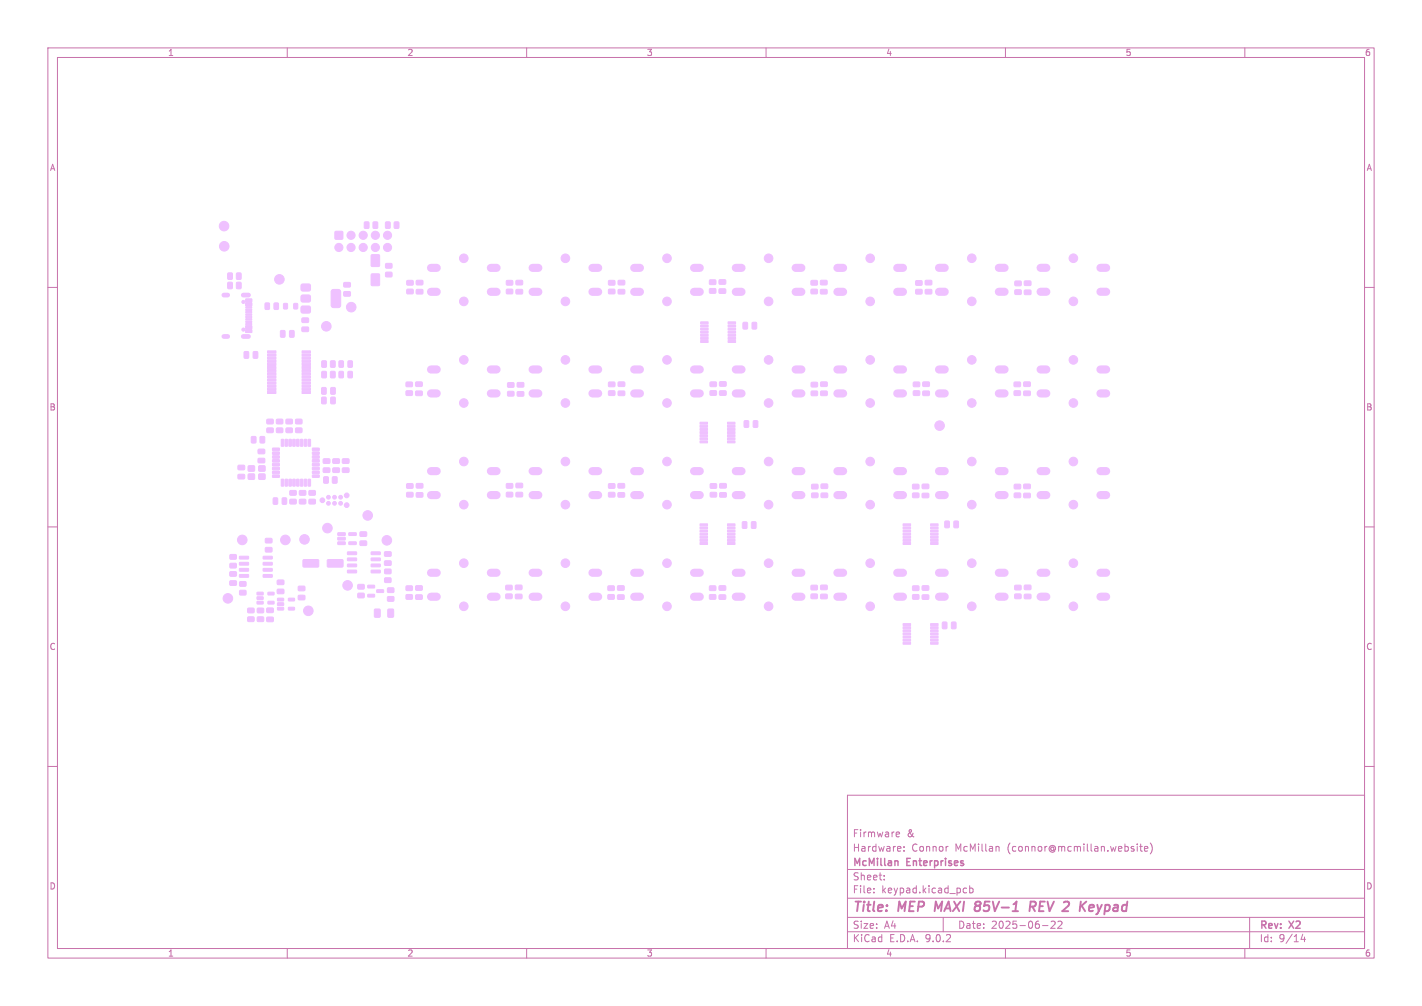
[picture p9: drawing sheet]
<svg xmlns="http://www.w3.org/2000/svg" width="297mm" height="210mm" viewBox="0 0 297 210" stroke-linecap="round" stroke-linejoin="round" font-family="sans-serif">
<defs><g id="words">
<g font-size="2.8" fill="#c872ab">
<text x="178" y="190.9">Title:</text>
<text x="187.7" y="190.9">MEP</text>
<text x="196.1" y="190.9">MAXI</text>
<text x="205.3" y="190.9">85V-1</text>
<text x="217.5" y="190.9">REV 2</text>
<text x="229.6" y="190.9">Keypad</text>
</g>
<g font-size="2.1" fill="#c872ab">
<text x="178" y="178">Hardware:</text>
<text x="178" y="175">Firmware</text>
<text x="189.4" y="175">&amp;</text>
<text x="190.4" y="178">Connor</text>
<text x="199.5" y="178">McMillan</text>
<text x="210.5" y="178">(connor@mcmillan.website)</text>
<text x="178" y="184">Sheet:</text>
<text x="178" y="181.2">McMillan</text>
<text x="189.5" y="181.2">Enterprises</text>
<text x="178" y="186.7">File:</text>
<text x="184.1" y="186.7">keypad.kicad_pcb</text>
<text x="178" y="196.9">KiCad</text>
<text x="178" y="194.1">Size:</text>
<text x="184.7" y="194.1">A4</text>
<text x="185.7" y="196.9">E.D.A.</text>
<text x="193.3" y="196.9">9.0.2</text>
<text x="200" y="194.1">Date:</text>
<text x="207" y="194.1">2025-06-22</text>
<text x="263" y="194.3">Rev:</text>
<text x="263" y="196.9">Id:</text>
<text x="267.1" y="196.9">9/14</text>
<text x="269.4" y="194.3">X2</text>
</g>
<g font-size="1.8" fill="#c872ab">
<text x="35" y="11.9">1</text>
<text x="85" y="11.9">2</text>
<text x="135" y="11.9">3</text>
<text x="185" y="11.9">4</text>
<text x="235" y="11.9">5</text>
<text x="285" y="11.9">6</text>
<text x="10.3" y="35.9">A</text>
<text x="285.4" y="35.9">A</text>
<text x="10.3" y="85.9">B</text>
<text x="285.3" y="85.9">B</text>
<text x="10.3" y="135.9">C</text>
<text x="285.3" y="135.9">C</text>
<text x="10.3" y="185.9">D</text>
<text x="285.3" y="185.9">D</text>
<text x="35" y="199.9">1</text>
<text x="85" y="199.9">2</text>
<text x="135" y="199.9">3</text>
<text x="185" y="199.9">4</text>
<text x="235" y="199.9">5</text>
<text x="285" y="199.9">6</text>
</g>
</g></defs>
<g fill="none" stroke="#c872ab" stroke-width=".21">
<path d="M10 10h277v190h-277zM12 12h273v186h-273zM60 10v2M110 10v2M160 10v2M210 10v2M260 10v2M10 60h2M285 60h2M10 110h2M285 110h2M10 160h2"/>
<path d="M177 166h108v32h-108zM187.2 174.6h.6M187.2 173.8l.5-.1 .2 .4-.7 .1M188.8 177.6v.1M188.8 176.8v.1M197.9 176.7h.1M208.2 176.7l.5 .2v.8M237.5 176.2v.1M237.5 176.7v1M238 176.7h.6M238.2 176.2v1.3l.4 .2M239 177.2l.7-.1v-.3l-.5-.1-.2 .2 .1 .7h.6"/>
<path d="M240.2 176a1.72 1.72 0 0 1 0 2.3M285 160h2M60 198v2M110 198v2M160 198v2M177 194.5h108M177 191.5h108M177 187.5h108M177 181.5h108M182.5 186.3v.1M182.5 185.5v.1M184.7 183.6v.1"/>
<path d="M184.7 182.8v.1M197 191.5v3M201.3 186.3h.6M201.3 185.5h.6M202.5 185.5l.5-.1 .2 .3-.1 .6h-.6M202.5 184.9v1.5M210 198v2M217.7 193.2h1.2M219.5 192.4l.6-.1 .3 .4-.9 1.1h.9M221 192.4l.5-.1 .3 .4-.9 1.1h.9M260 198v2M261 191.5v6.5"/>
<path d="M272.1 195l-.4 1.1h1M272.5 195.6v1"/>
</g>
<path d="M195.5 188.2l-.3 2M204 189.1h.4M204.1 188.2h.4M204.4 189.1l.2 .1M204.6 190l-.3 .2M204.6 189l-.2 .1M215.1 189.3h.8l.3-.2a.51 .51 0 0 0-.2-.9h-.7l-.3 2M215.6 189.3l.6 .9M227.8 188.9l.6 .1 .1 .4-1 .1M228.3 190.1l-.6 .1" fill="none" stroke="#c872ab" stroke-width=".4"/>
<path d="M187.3 179.7l.3 .2v.8" fill="none" stroke="#c872ab" stroke-width=".3"/>
<g fill="#efc1ff" stroke="#efc1ff" stroke-width=".21">
<path d="M60.5 69h.7l.2 .1 .1 1.1-.2 .2h-.6l-.2-.1z"/>
<path d="M58.6 69h.7l.2 .1 .1 1.1-.2 .2h-.6l-.2-.1z"/>
<path d="M63.1 68.3h1.2l.2 .2v.6l-.3 .1h-1l-.2-.2z"/>
<path d="M63.1 66.4h1.2l.2 .2v.6l-.3 .1h-1l-.2-.2z"/>
<path d="M71.8 59h1.3l.1 .2v.6l-.2 .1h-1.1l-.1-.2z"/>
<path d="M71.8 60.9h1.3l.1 .2v.6l-.2 .1h-1.1l-.1-.2z"/>
<path d="M51.3 62.4h1.3v.6h-1.3z"/>
<path d="M51.3 63.2h1.3v.6h-1.3z"/>
<path d="M51.3 64h1.3v.3h-1.3z"/>
<path d="M51.3 65h1.3v.3h-1.3z"/>
<path d="M51.3 66.5h1.3v.3h-1.3z"/>
<path d="M51.3 67.5h1.3v.3h-1.3z"/>
<path d="M51.3 68h1.3v.6h-1.3z"/>
<path d="M51.3 68.8h1.3v.6h-1.3z"/>
<path d="M51.3 67h1.3v.3h-1.3z"/>
<path d="M51.3 66h1.3v.3h-1.3z"/>
<path d="M51.3 65.5h1.3v.3h-1.3z"/>
<path d="M51.3 64.5h1.3v.3h-1.3z"/>
<path d="M61.4 63.4l.6-.1 .2 .2v.8l-.1 .2-.8-.1z"/>
<path d="M59.3 63.4l.6-.1 .2 .2v.8l-.2 .2-.7-.1z"/>
<path d="M57.3 63.3l.6-.1 .3 .2v1l-.2 .2h-.5l-.3-.1z"/>
<path d="M55.4 63.3l.7-.1 .2 .2v1l-.1 .2h-.6l-.2-.1z"/>
<path d="M49.4 57h.7l.3 .1v1l-.2 .2-.6 .1-.2-.2z"/>
<path d="M47.6 57h.7l.2 .1 .1 1-.2 .2-.6 .1-.2-.2z"/>
<path d="M49.4 59l.7-.1 .3 .2v1l-.2 .2h-.6l-.2-.2z"/>
<path d="M47.6 59l.7-.1 .2 .2 .1 1-.2 .2h-.6l-.2-.2z"/>
<path d="M63 63.9h1.7l.2 .3-.1 1-.3 .2-1.5-.1-.1-.3v-.9z"/>
<path d="M69.3 60.6l.3-.2h1.1l.4 .3 .1 3-.3 .5h-1.3l-.4-.2v-3.1z"/>
<path d="M63 61.6h1.7l.2 .3-.1 1-.3 .2-1.5-.1-.1-.3v-.9z"/>
<path d="M63 59.3h1.7l.2 .3-.1 1-.3 .2-1.5-.1-.1-.3v-.9z"/>
<path d="M67.2 75.4l.7-.1 .3 .2v1l-.2 .2h-.6l-.2-.2z"/>
<path d="M69.1 75.4l.7-.1 .2 .2v1l-.1 .2h-.7l-.2-.2z"/>
<path d="M63.1 73.2h1.7v.5h-1.7z"/>
<path d="M63.1 73.9h1.7v.4h-1.7z"/>
<path d="M63.1 74.5h1.7v.5h-1.7z"/>
<path d="M63.1 75.2h1.7v.4h-1.7z"/>
<path d="M63.1 75.8h1.7v.5h-1.7z"/>
<path d="M63.1 76.5h1.7v.4h-1.7z"/>
<path d="M63.1 77.1h1.7v.5h-1.7z"/>
<path d="M63.1 77.8h1.7v.4h-1.7z"/>
<path d="M63.1 78.4h1.7v.5h-1.7z"/>
<path d="M63.1 79.1h1.7v.4h-1.7z"/>
<path d="M63.1 79.7h1.7v.5h-1.7z"/>
<path d="M63.1 80.4h1.7v.4h-1.7z"/>
<path d="M63.1 81h1.7v.5h-1.7z"/>
<path d="M63.1 81.7h1.7v.4h-1.7z"/>
<path d="M55.9 81.7h1.7v.4h-1.7z"/>
<path d="M55.9 81h1.7v.5h-1.7z"/>
<path d="M55.9 80.4h1.7v.4h-1.7z"/>
<path d="M55.9 79.7h1.7v.5h-1.7z"/>
<path d="M55.9 79.1h1.7v.4h-1.7z"/>
<path d="M55.9 78.4h1.7v.5h-1.7z"/>
<path d="M55.9 77.8h1.7v.4h-1.7z"/>
<path d="M55.9 77.1h1.7v.5h-1.7z"/>
<path d="M55.9 76.5h1.7v.4h-1.7z"/>
<path d="M55.9 75.8h1.7v.5h-1.7z"/>
<path d="M55.9 75.2h1.7v.4h-1.7z"/>
<path d="M55.9 74.5h1.7v.5h-1.7z"/>
<path d="M55.9 73.9h1.7v.4h-1.7z"/>
<path d="M55.9 73.2h1.7v.5h-1.7z"/>
<path d="M51 73.4h.7l.2 .1 .1 1.1-.2 .2h-.6l-.2-.1z"/>
<path d="M52.9 73.4h.7l.2 .1 .1 1.1-.2 .2h-.6l-.2-.1z"/>
<path d="M69.1 82.9h.7l.2 .1v1.1l-.1 .2h-.6l-.2-.1z"/>
<path d="M67.2 82.9h.7l.2 .1v1.1l-.1 .2h-.6l-.2-.1z"/>
<path d="M69.1 80.9h.7l.2 .1v1.1l-.1 .2h-.6l-.2-.1z"/>
<path d="M67.2 80.9h.7l.2 .1v1.1l-.1 .2h-.6l-.2-.1z"/>
<path d="M72.7 77.6l.7-.1 .2 .2v1l-.1 .2h-.6l-.2-.2z"/>
<path d="M70.8 77.6l.7-.1 .2 .2v1l-.1 .2h-.6l-.2-.2z"/>
<path d="M72.7 75.4l.7-.1 .2 .2v1l-.1 .2h-.6l-.2-.2z"/>
<path d="M70.8 75.4l.7-.1 .2 .2v1l-.1 .2h-.6l-.2-.2z"/>
<path d="M67.2 77.6l.7-.1 .3 .2v1l-.2 .2h-.6l-.2-.2z"/>
<path d="M69.1 77.6l.7-.1 .2 .2v1l-.1 .2h-.7l-.2-.2z"/>
<path d="M48.1 115.8h1.1l.2 .2v.6l-.3 .2-1-.1-.1-.2z"/>
<path d="M48.1 117.6h1.1l.2 .2v.6l-.3 .2h-1l-.1-.3z"/>
<path d="M55 116.2l1.8-.1 .1 .5-1.9 .1z"/>
<path d="M55 117.4h1.8l.1 .5-1.9 .1z"/>
<path d="M55 118.7h1.8l.1 .5h-1.9z"/>
<path d="M55 120l1.8-.1 .1 .5-1.9 .1z"/>
<path d="M50 120l1.8-.1 .1 .5-1.8 .1z"/>
<path d="M50 118.7h1.8l.1 .5h-1.8z"/>
<path d="M50 117.4h1.8l.1 .5-1.8 .1z"/>
<path d="M50 116.2l1.8-.1 .1 .5-1.8 .1z"/>
<path d="M55.5 112.4h1.2l.1 .2v.6l-.2 .2-1.1-.1-.1-.2z"/>
<path d="M55.5 114.3h1.2l.1 .2v.6l-.2 .2-1.1-.1-.1-.2z"/>
<path d="M48 119.4l1.3-.1 .1 .3v.6l-.2 .1h-1.1l-.1-.2z"/>
<path d="M48 121.3l1.3-.1 .1 .3v.6l-.2 .1h-1.1l-.1-.2z"/>
<path d="M57.9 121.1h1.3l.1 .2v.6l-.2 .2-1.1-.1-.1-.2z"/>
<path d="M57.9 123h1.3l.1 .2v.6l-.2 .2-1.1-.1-.1-.2z"/>
<path d="M62.3 122.4h1.3l.1 .2v.6l-.2 .1h-1.1l-.1-.2z"/>
<path d="M62.3 124.3h1.3l.1 .2v.6l-.2 .1h-1.1l-.1-.2z"/>
<path d="M50.1 123.3l1.2-.1 .1 .3v.6l-.2 .1h-1l-.2-.2z"/>
<path d="M50.1 121.5l1.2-.1 .1 .2v.7l-.2 .1h-1l-.2-.2z"/>
<path d="M53.8 128.8h1.1l.2 .2v.6l-.3 .2h-.9l-.2-.3z"/>
<path d="M53.8 127l1.1-.1 .2 .3v.6l-.3 .2-.9-.1-.2-.2z"/>
<path d="M51.8 128.8h1.1l.2 .2v.6l-.3 .2h-.9l-.2-.3z"/>
<path d="M51.8 127l1.1-.1 .2 .3v.6l-.3 .2-.9-.1-.2-.2z"/>
<path d="M60.3 124.9h1.1l.1 .5-1.2 .1z"/>
<path d="M60.3 126.8h1.1l.1 .5-1.2 .1z"/>
<path d="M58 126.8h1.2l.1 .5-1.3 .1z"/>
<path d="M58 125.9l1.2-.1 .1 .5-1.3 .1z"/>
<path d="M58 124.9h1.2l.1 .5-1.3 .1z"/>
<path d="M56 123.7l1.2-.1 .1 .5-1.3 .1z"/>
<path d="M56 125.6l1.2-.1 .1 .5-1.3 .1z"/>
<path d="M53.7 125.6l1.2-.1 .1 .5-1.2 .1z"/>
<path d="M53.7 124.6h1.2l.1 .5-1.2 .1z"/>
<path d="M53.7 123.7l1.2-.1 .1 .5-1.2 .1z"/>
<path d="M55.7 127l1.3-.1 .1 .3v.5l-.2 .2h-1.1l-.1-.2z"/>
<path d="M55.7 128.9l1.3-.1 .1 .3v.5l-.2 .2h-1.1l-.1-.2z"/>
<path d="M54.1 99h1.2v1h-1.2z"/>
<path d="M51.9 99h1.2v1h-1.2z"/>
<path d="M51.9 97.3h1.2v1h-1.2z"/>
<path d="M54.1 97.3h1.2v1h-1.2z"/>
<path d="M56.9 93.6l1.4-.1 .1 .5-1.4 .1z"/>
<path d="M56.9 94.4l1.4-.1 .1 .5-1.4 .1z"/>
<path d="M56.9 95.2l1.4-.1 .1 .5-1.4 .1z"/>
<path d="M56.9 96l1.4-.1 .1 .5-1.4 .1z"/>
<path d="M56.9 96.8l1.4-.1 .1 .5-1.4 .1z"/>
<path d="M56.9 97.6l1.4-.1 .1 .5-1.4 .1z"/>
<path d="M56.9 98.4l1.4-.1 .1 .5-1.4 .1z"/>
<path d="M56.9 99.2l1.4-.1 .1 .5-1.4 .1z"/>
<path d="M58.8 100.1h.5l-.1 1.4-.5-.1z"/>
<path d="M59.6 100.1h.5l-.1 1.4-.5-.1z"/>
<path d="M60.4 100.1h.5l-.1 1.4-.5-.1z"/>
<path d="M61.2 100.1h.5l-.1 1.4-.5-.1z"/>
<path d="M62 100.1h.5l-.1 1.4-.5-.1z"/>
<path d="M62.8 100.1h.5l-.1 1.4-.5-.1z"/>
<path d="M63.6 100.1h.5l-.1 1.4-.5-.1z"/>
<path d="M64.4 100.1h.5l-.1 1.4-.5-.1z"/>
<path d="M65.3 99.2l1.3-.1 .1 .5-1.4 .1z"/>
<path d="M65.3 98.4l1.3-.1 .1 .5-1.4 .1z"/>
<path d="M65.3 97.6l1.3-.1 .1 .5-1.4 .1z"/>
<path d="M65.3 96.8l1.3-.1 .1 .5-1.4 .1z"/>
<path d="M65.3 96l1.3-.1 .1 .5-1.4 .1z"/>
<path d="M65.3 95.2l1.3-.1 .1 .5-1.4 .1z"/>
<path d="M65.3 94.4l1.3-.1 .1 .5-1.4 .1z"/>
<path d="M65.3 93.6l1.3-.1 .1 .5-1.4 .1z"/>
<path d="M64.4 91.7l.5 .1-.1 1.4-.5-.1z"/>
<path d="M63.6 91.7l.5 .1-.1 1.4-.5-.1z"/>
<path d="M62.8 91.7l.5 .1-.1 1.4-.5-.1z"/>
<path d="M62 91.7l.5 .1-.1 1.4-.5-.1z"/>
<path d="M61.2 91.7l.5 .1-.1 1.4-.5-.1z"/>
<path d="M60.4 91.7l.5 .1-.1 1.4-.5-.1z"/>
<path d="M59.6 91.7l.5 .1-.1 1.4-.5-.1z"/>
<path d="M58.8 91.7l.5 .1-.1 1.4-.5-.1z"/>
<path d="M54.4 91.2l.7-.1 .2 .2v1l-.1 .2h-.7l-.2-.2z"/>
<path d="M52.5 91.2l.7-.1 .3 .2v1l-.2 .2h-.6l-.2-.2z"/>
<path d="M55.8 87.6l1.1-.1 .2 .2v.7l-.2 .1h-1l-.2-.2z"/>
<path d="M55.8 89.4l1.1-.1 .2 .3v.6l-.2 .1h-1l-.2-.2z"/>
<path d="M57.8 87.6l1.1-.1 .2 .2v.7l-.3 .1h-.9l-.2-.2z"/>
<path d="M57.8 89.4l1.1-.1 .2 .3v.6l-.3 .1h-.9l-.2-.2z"/>
<path d="M59.8 87.6l1.1-.1 .2 .2v.7l-.2 .1h-1l-.2-.2z"/>
<path d="M59.8 89.4l1.1-.1 .2 .3v.6l-.2 .1h-1l-.2-.2z"/>
<path d="M67.6 99.6l.7-.1 .3 .2v1l-.2 .2h-.6l-.2-.2z"/>
<path d="M69.5 99.6l.7-.1 .2 .2v1l-.1 .2h-.7l-.2-.2z"/>
<path d="M64.6 102.4h1.1l.2 .2v.6l-.3 .2h-.9l-.2-.2z"/>
<path d="M64.6 104.3l1.1-.1 .2 .3v.6l-.3 .1h-.9l-.2-.2z"/>
<path d="M62.6 102.4h1.1l.2 .2v.6l-.3 .2h-.9l-.2-.2z"/>
<path d="M62.6 104.3l1.1-.1 .2 .3v.6l-.3 .1h-.9l-.2-.2z"/>
<path d="M61.8 89.4l1.1-.1 .2 .3v.6l-.3 .1h-.9l-.2-.2z"/>
<path d="M61.8 87.6l1.1-.1 .2 .2v.7l-.3 .1h-.9l-.2-.2z"/>
<path d="M60.6 102.4h1.1l.2 .2v.6l-.2 .2h-1l-.2-.2z"/>
<path d="M60.6 104.3l1.1-.1 .2 .3v.6l-.2 .1h-1l-.2-.2z"/>
<path d="M80.6 55h1.1l.2 .2v.6l-.2 .2h-1l-.2-.2z"/>
<path d="M80.6 56.9l1.1-.1 .2 .3v.6l-.2 .1h-1l-.2-.2z"/>
<path d="M80.6 46.4l.7-.1 .2 .2v1l-.1 .2h-.7l-.2-.2z"/>
<path d="M82.4 46.4l.7-.1 .2 .2v1l-.1 .2h-.6l-.3-.2z"/>
<path d="M76.1 46.4l.7-.1 .3 .2v1l-.2 .2h-.6l-.2-.2z"/>
<path d="M78 46.4l.7-.1 .2 .2v1l-.1 .2h-.7l-.2-.2z"/>
<path d="M57.1 104l.7-.1 .2 .2v1l-.1 .2h-.6l-.2-.2z"/>
<path d="M59 104l.6-.1 .3 .2v1l-.2 .2h-.5l-.3-.2z"/>
<path d="M77.6 57.2h1.6v2.4h-1.6z"/>
<path d="M77.6 53.2h1.6v2.4h-1.6z"/>
<path d="M49.7 99.1l1.3-.1 .1 .3v.5l-.2 .2h-1.1l-.1-.2z"/>
<path d="M49.7 97.2l1.3-.1 .1 .3v.5l-.2 .2h-1.1l-.1-.2z"/>
<path d="M53.9 95.7h1.3l.1 .2v.6l-.2 .2-1.1-.1-.1-.2z"/>
<path d="M53.9 93.8h1.3l.1 .2v.6l-.2 .2-1.1-.1-.1-.2z"/>
<path d="M67.5 97.7h1.3l.1 .2v.6l-.2 .2-1.1-.1-.1-.2z"/>
<path d="M67.5 95.8h1.3l.1 .2v.6l-.2 .2-1.1-.1-.1-.2z"/>
<path d="M71.5 97.7h1.3l.1 .2v.6l-.2 .2-1.1-.1-.1-.2z"/>
<path d="M71.5 95.8h1.3l.1 .2v.6l-.2 .2-1.1-.1-.1-.2z"/>
<path d="M69.5 97.7h1.3l.1 .2v.6l-.2 .2-1.1-.1-.1-.2z"/>
<path d="M69.5 95.8h1.3l.1 .2v.6l-.2 .2-1.1-.1-.1-.2z"/>
<path d="M214 124.1l1.2-.1 .2 .3-.1 .6-.2 .1h-1l-.2-.2z"/>
<path d="M214 122.2l1.2-.1 .2 .3-.1 .6-.2 .1h-1l-.2-.2z"/>
<path d="M148.2 122.3h1.2l.1 .2v.6l-.2 .2h-1l-.2-.3z"/>
<path d="M148.2 124.2l1.2-.1 .1 .2v.7l-.2 .1h-1l-.2-.2z"/>
<path d="M72.6 115.2h1.8l.1 .5-1.9 .1z"/>
<path d="M72.6 116.5h1.8l.1 .5-1.9 .1z"/>
<path d="M72.6 117.8l1.8-.1 .1 .5-1.9 .1z"/>
<path d="M72.6 119h1.8l.1 .5-1.9 .1z"/>
<path d="M77.5 119h1.9v.5l-1.8 .1z"/>
<path d="M77.5 117.8l1.9-.1v.5l-1.8 .1z"/>
<path d="M77.5 116.5h1.9v.5l-1.8 .1z"/>
<path d="M77.5 115.2h1.9v.5l-1.8 .1z"/>
<path d="M213.9 81.7l1.2-.1 .1 .3v.5l-.2 .2h-1.1l-.1-.2z"/>
<path d="M213.9 79.8l1.2-.1 .1 .3v.5l-.2 .2h-1.1l-.1-.2z"/>
<path d="M105.8 58.6l1.2-.1 .1 .3v.6l-.2 .1h-1l-.2-.2z"/>
<path d="M105.8 60.4h1.2l.1 .2v.6l-.2 .2-1-.1-.2-.2z"/>
<path d="M196.9 129.9l.6-.1 .3 .2v1l-.2 .3h-.6l-.2-.2z"/>
<path d="M198.8 129.9l.6-.1 .3 .2v1l-.2 .3h-.6l-.2-.2z"/>
<path d="M212 122.2h1.1l.2 .2v.6l-.3 .2h-.9l-.2-.3z"/>
<path d="M212 124h1.1l.2 .2v.6l-.3 .2h-.9l-.2-.3z"/>
<path d="M105.8 101l1.2-.1 .1 .3v.6l-.2 .1h-1l-.2-.2z"/>
<path d="M105.8 102.8h1.2l.1 .2v.6l-.2 .2-1-.1-.2-.2z"/>
<path d="M129 124.2h1.2l.2 .2v.6l-.3 .1h-1l-.2-.2z"/>
<path d="M129 122.3h1.2l.2 .2v.6l-.3 .1h-1l-.2-.2z"/>
<path d="M150.2 124.2h1.2l.2 .2v.6l-.2 .1h-1.1l-.1-.2z"/>
<path d="M150.2 122.3h1.2l.2 .2v.6l-.2 .1h-1.1l-.1-.2z"/>
<path d="M211.8 79.8l1.2-.1 .2 .3v.6l-.3 .2-1-.1-.1-.2z"/>
<path d="M211.8 81.6h1.2l.2 .2v.6l-.3 .2h-1l-.1-.3z"/>
<path d="M127 122.3h1.2l.1 .2v.6l-.2 .2h-1l-.2-.3z"/>
<path d="M127 124.2l1.2-.1 .1 .2v.7l-.2 .1h-1l-.2-.2z"/>
<path d="M129.1 102.9l1.2-.1 .2 .3v.6l-.3 .1h-1l-.2-.2z"/>
<path d="M129.1 101l1.2-.1 .2 .3v.6l-.3 .1h-1l-.2-.2z"/>
<path d="M85 58.6l1.2-.1 .1 .3v.6l-.2 .1h-1l-.2-.2z"/>
<path d="M85 60.4h1.2l.1 .2v.6l-.2 .2-1-.1-.2-.2z"/>
<path d="M150.2 60.3h1.2l.2 .2v.6l-.2 .2-1.1-.1-.1-.2z"/>
<path d="M150.2 58.4h1.2l.2 .2v.6l-.2 .2-1.1-.1-.1-.2z"/>
<path d="M107.7 124.1l1.2-.1 .2 .3-.1 .6-.2 .1h-1l-.2-.2z"/>
<path d="M107.7 122.2l1.2-.1 .2 .3-.1 .6-.2 .1h-1l-.2-.2z"/>
<path d="M211.9 101.1h1.1l.2 .2v.6l-.2 .2h-1l-.2-.3z"/>
<path d="M211.9 103l1.1-.1 .2 .2v.7l-.2 .1h-1l-.2-.2z"/>
<path d="M84.8 122.3h1.2l.2 .2v.6l-.3 .2h-1l-.1-.3z"/>
<path d="M84.8 124.2l1.2-.1 .2 .2v.7l-.3 .1h-1l-.1-.2z"/>
<path d="M84.8 79.8l1.2-.1 .2 .3v.6l-.3 .2-1-.1-.1-.2z"/>
<path d="M84.8 81.6h1.2l.2 .2v.6l-.3 .2h-1l-.1-.3z"/>
<path d="M193.3 60.5l1.2-.1 .2 .2-.1 .6-.2 .2h-1l-.2-.3z"/>
<path d="M193.3 58.6l1.2-.1 .2 .2-.1 .6-.2 .2h-1l-.2-.3z"/>
<path d="M214 60.6l1.2-.1 .2 .3-.1 .6-.2 .1h-1l-.2-.2z"/>
<path d="M214 58.7l1.2-.1 .2 .3-.1 .6-.2 .1h-1l-.2-.2z"/>
<path d="M192.6 124.2h1.3l.1 .2v.6l-.2 .1h-1.1l-.1-.2z"/>
<path d="M192.6 122.3h1.3l.1 .2v.6l-.2 .1h-1.1l-.1-.2z"/>
<path d="M171.4 124.1l1.3-.1 .1 .3v.6l-.2 .1h-1.1l-.1-.2z"/>
<path d="M171.4 122.2l1.3-.1 .1 .3v.6l-.2 .1h-1.1l-.1-.2z"/>
<path d="M148.2 58.5l1.2-.1 .1 .2v.7l-.2 .1h-1l-.2-.2z"/>
<path d="M148.2 60.3l1.2-.1 .1 .3v.6l-.2 .1h-1l-.2-.2z"/>
<path d="M76.8 122.2h1.4l.1 .5h-1.4z"/>
<path d="M76.8 124.1h1.4l.1 .5h-1.4z"/>
<path d="M78.7 123.1h1.3l.1 .5-1.3 .1z"/>
<path d="M107.8 102.8h1.2l.2 .2v.6l-.3 .2-1-.1-.2-.2z"/>
<path d="M107.8 100.9h1.2l.2 .2v.6l-.3 .2-1-.1-.2-.2z"/>
<path d="M169.4 122.2h1.2l.2 .2-.1 .6-.2 .2h-1l-.1-.3z"/>
<path d="M169.4 124h1.2l.2 .2-.1 .6-.2 .2h-1l-.1-.3z"/>
<path d="M75.2 111.1l1.3-.1 .1 .2v.6l-.2 .2h-1.1l-.1-.3z"/>
<path d="M75.2 113l1.3-.1 .1 .2v.6l-.2 .2h-1.1l-.1-.3z"/>
<path d="M155.1 108.9h.7l.2 .1v1.1l-.1 .2h-.6l-.3-.1z"/>
<path d="M157 108.9h.7l.2 .1v1.1l-.1 .2h-.6l-.3-.1z"/>
<path d="M169.6 101.1h1.1l.2 .2v.6l-.3 .2h-1l-.1-.3z"/>
<path d="M169.6 103l1.1-.1 .2 .2v.7l-.3 .1h-1l-.1-.2z"/>
<path d="M85 101h1.1l.2 .2v.6l-.3 .2-.9-.1-.2-.2z"/>
<path d="M85 102.8h1.1l.2 .2v.6l-.3 .2h-.9l-.2-.3z"/>
<path d="M192.6 103h1.3l.1 .2v.6l-.2 .1h-1.1l-.1-.2z"/>
<path d="M192.6 101.1h1.3l.1 .2v.6l-.2 .1h-1.1l-.1-.2z"/>
<path d="M86.9 81.7l1.2-.1 .1 .3v.5l-.2 .2h-1.1l-.1-.2z"/>
<path d="M86.9 79.8l1.2-.1 .1 .3v.5l-.2 .2h-1.1l-.1-.2z"/>
<path d="M129.1 60.5l1.3-.1 .1 .2v.6l-.2 .2h-1.1l-.1-.3z"/>
<path d="M129.1 58.6l1.3-.1 .1 .2v.6l-.2 .2h-1.1l-.1-.3z"/>
<path d="M188.6 109.4h1.6v.3l-1.5 .1z"/>
<path d="M188.6 110h1.6v.4h-1.5z"/>
<path d="M188.6 110.7h1.6v.3l-1.5 .1z"/>
<path d="M188.6 111.3h1.6v.4h-1.5z"/>
<path d="M188.6 112h1.6v.3l-1.5 .1z"/>
<path d="M188.6 112.6h1.6v.4h-1.5z"/>
<path d="M188.6 113.3h1.6v.3l-1.5 .1z"/>
<path d="M194.4 113.3h1.5v.3l-1.5 .1z"/>
<path d="M194.4 112.6h1.5v.4h-1.5z"/>
<path d="M194.4 112h1.5v.3l-1.5 .1z"/>
<path d="M194.4 111.3h1.5v.4h-1.5z"/>
<path d="M194.4 110.7h1.5v.3l-1.5 .1z"/>
<path d="M194.4 110h1.5v.4h-1.5z"/>
<path d="M194.4 109.4h1.5v.3l-1.5 .1z"/>
<path d="M86.9 124.2h1.2l.1 .2v.6l-.2 .1h-1.1l-.1-.2z"/>
<path d="M86.9 122.3h1.2l.1 .2v.6l-.2 .1h-1.1l-.1-.2z"/>
<path d="M106.1 79.9h1.1l.2 .2v.6l-.3 .2h-1l-.1-.3z"/>
<path d="M106.1 81.8l1.1-.1 .2 .2v.7l-.3 .1h-1l-.1-.2z"/>
<path d="M80.3 115.2h1.3l.1 .2v.6l-.2 .2-1.1-.1-.1-.2z"/>
<path d="M80.3 117.1h1.3l.1 .2v.6l-.2 .2-1.1-.1-.1-.2z"/>
<path d="M171.5 103l1.3-.1 .1 .3v.5l-.2 .2h-1.1l-.1-.2z"/>
<path d="M171.5 101.1l1.3-.1 .1 .3v.5l-.2 .2h-1.1l-.1-.2z"/>
<path d="M63.3 116.9l3.1-.1 .2 .3v1.1l-.3 .2h-2.9l-.1-.2z"/>
<path d="M68.4 116.9l3.1-.1 .2 .3-.1 1.1-.2 .2h-2.9l-.2-.2z"/>
<path d="M70.6 111.2h1.4l.1 .5-1.5 .1z"/>
<path d="M70.6 112.2h1.4l.1 .5h-1.5z"/>
<path d="M70.6 113.1h1.4l.1 .5-1.5 .1z"/>
<path d="M72.9 113.1h1.4l.1 .5-1.5 .1z"/>
<path d="M72.9 111.2h1.4l.1 .5-1.5 .1z"/>
<path d="M129.1 81.7l1.3-.1 .1 .3v.5l-.2 .2h-1.1l-.1-.2z"/>
<path d="M129.1 79.8l1.3-.1 .1 .3v.5l-.2 .2h-1.1l-.1-.2z"/>
<path d="M146.2 109.4h1.5l.1 .3-1.6 .1z"/>
<path d="M146.2 110h1.5l.1 .4h-1.6z"/>
<path d="M146.2 110.7h1.5l.1 .3-1.6 .1z"/>
<path d="M146.2 111.3h1.5l.1 .4h-1.6z"/>
<path d="M146.2 112h1.5l.1 .3-1.6 .1z"/>
<path d="M146.2 112.6h1.5l.1 .4h-1.6z"/>
<path d="M146.2 113.3h1.5l.1 .3-1.6 .1z"/>
<path d="M152 113.3h1.5v.3l-1.5 .1z"/>
<path d="M152 112.6h1.5v.4h-1.5z"/>
<path d="M152 112h1.5v.3l-1.5 .1z"/>
<path d="M152 111.3h1.5v.4h-1.5z"/>
<path d="M152 110.7h1.5v.3l-1.5 .1z"/>
<path d="M152 110h1.5v.4h-1.5z"/>
<path d="M152 109.4h1.5v.3l-1.5 .1z"/>
<path d="M127.1 79.8l1.2-.1 .2 .3-.1 .6-.2 .2-1-.1-.1-.2z"/>
<path d="M127.1 81.6h1.2l.2 .2-.1 .6-.2 .2h-1l-.1-.3z"/>
<path d="M190.6 101.1h1.2l.2 .2-.1 .6-.2 .2h-1l-.1-.3z"/>
<path d="M190.6 103l1.2-.1 .2 .2-.1 .7-.2 .1h-1l-.1-.2z"/>
<path d="M171.4 81.7l1.3-.1 .1 .3v.5l-.2 .2h-1.1l-.1-.2z"/>
<path d="M171.4 79.8l1.3-.1 .1 .3v.5l-.2 .2h-1.1l-.1-.2z"/>
<path d="M87 60.5l1.2-.1 .2 .2-.1 .6-.2 .2h-1l-.2-.3z"/>
<path d="M87 58.6l1.2-.1 .2 .2-.1 .6-.2 .2h-1l-.2-.3z"/>
<path d="M171.4 60.5l1.2-.1 .2 .2v.6l-.3 .2h-1l-.2-.3z"/>
<path d="M171.4 58.6l1.2-.1 .2 .2v.6l-.3 .2h-1l-.2-.3z"/>
<path d="M146.2 88.2l1.5-.1 .1 .4h-1.6z"/>
<path d="M146.2 88.8h1.5l.1 .4h-1.6z"/>
<path d="M146.2 89.5l1.5-.1 .1 .4h-1.6z"/>
<path d="M146.2 90.1h1.5l.1 .4h-1.6z"/>
<path d="M146.2 90.8l1.5-.1 .1 .4h-1.6z"/>
<path d="M146.2 91.4h1.5l.1 .4h-1.6z"/>
<path d="M146.2 92.1l1.5-.1 .1 .4h-1.6z"/>
<path d="M152 92.1l1.5-.1v.4h-1.5z"/>
<path d="M152 91.4h1.5v.4h-1.5z"/>
<path d="M152 90.8l1.5-.1v.4h-1.5z"/>
<path d="M152 90.1h1.5v.4h-1.5z"/>
<path d="M152 89.5l1.5-.1v.4h-1.5z"/>
<path d="M152 88.8h1.5v.4h-1.5z"/>
<path d="M152 88.2l1.5-.1v.4h-1.5z"/>
<path d="M127.1 101h1.2l.2 .2-.1 .6-.2 .2-1-.1-.1-.2z"/>
<path d="M127.1 102.8h1.2l.2 .2-.1 .6-.2 .2h-1l-.1-.3z"/>
<path d="M169.5 79.9l1.1-.1 .2 .2v.6l-.3 .2h-1l-.1-.2z"/>
<path d="M169.5 81.7l1.1-.1 .2 .3v.6l-.3 .1h-1l-.1-.2z"/>
<path d="M190.6 122.3h1.2l.2 .2-.1 .6-.2 .2h-1l-.1-.3z"/>
<path d="M190.6 124.2l1.2-.1 .2 .2-.1 .7-.2 .1h-1l-.1-.2z"/>
<path d="M169.4 58.6l1.2-.1 .2 .3-.1 .6-.2 .1h-1l-.1-.2z"/>
<path d="M169.4 60.4h1.2l.2 .2-.1 .6-.2 .2-1-.1-.1-.2z"/>
<path d="M108.1 81.8l1.2-.1 .1 .3v.6l-.2 .1h-1.1l-.1-.2z"/>
<path d="M108.1 79.9l1.2-.1 .1 .3v.6l-.2 .1h-1.1l-.1-.2z"/>
<path d="M148.4 101h1.1l.2 .2v.6l-.2 .2-1-.1-.2-.2z"/>
<path d="M148.4 102.8h1.1l.2 .2v.6l-.2 .2h-1l-.2-.3z"/>
<path d="M81 122.8l1.1-.1 .2 .2v.7l-.2 .1h-1l-.2-.2z"/>
<path d="M81 124.6l1.1-.1 .2 .3v.6l-.2 .1h-1l-.2-.2z"/>
<path d="M192.8 81.7l1.2-.1 .1 .3v.5l-.2 .2h-1l-.2-.2z"/>
<path d="M192.8 79.8l1.2-.1 .1 .3v.5l-.2 .2h-1l-.2-.2z"/>
<path d="M155.5 87.9l.6-.1 .3 .1v1.1l-.2 .2h-.6l-.2-.1z"/>
<path d="M157.4 87.9l.6-.1 .3 .1v1.1l-.2 .2h-.6l-.2-.1z"/>
<path d="M148.3 79.8l1.2-.1 .2 .3v.6l-.3 .1h-1l-.1-.2z"/>
<path d="M148.3 81.6l1.2-.1 .2 .3v.6l-.3 .2-1-.1-.1-.2z"/>
<path d="M212 58.7h1.2l.1 .2v.6l-.2 .2h-1l-.2-.3z"/>
<path d="M212 60.5h1.2l.1 .2v.6l-.2 .2h-1l-.2-.3z"/>
<path d="M188.6 130.2h1.6v.4h-1.5z"/>
<path d="M188.6 130.8h1.6v.4h-1.5z"/>
<path d="M188.6 131.5h1.6v.4h-1.5z"/>
<path d="M188.6 132.1h1.6v.4h-1.5z"/>
<path d="M188.6 132.8h1.6v.4h-1.5z"/>
<path d="M188.6 133.4h1.6v.4h-1.5z"/>
<path d="M188.6 134.1h1.6v.4h-1.5z"/>
<path d="M194.4 134.1h1.5v.4h-1.5z"/>
<path d="M194.4 133.4h1.5v.4h-1.5z"/>
<path d="M194.4 132.8h1.5v.4h-1.5z"/>
<path d="M194.4 132.1h1.5v.4h-1.5z"/>
<path d="M194.4 131.5h1.5v.4h-1.5z"/>
<path d="M194.4 130.8h1.5v.4h-1.5z"/>
<path d="M194.4 130.2h1.5v.4h-1.5z"/>
<path d="M197.4 108.8l.7-.1 .2 .2v1l-.1 .3h-.6l-.3-.2z"/>
<path d="M199.3 108.8l.7-.1 .2 .2v1l-.1 .3h-.6l-.3-.2z"/>
<path d="M105.7 122.2h1.1l.2 .2v.6l-.3 .2h-.9l-.2-.3z"/>
<path d="M105.7 124h1.1l.2 .2v.6l-.3 .2h-.9l-.2-.3z"/>
<path d="M74.8 123.9l1.1-.1 .2 .3v.6l-.3 .1h-.9l-.2-.2z"/>
<path d="M74.8 122h1.1l.2 .2v.6l-.3 .2h-.9l-.2-.2z"/>
<path d="M150.4 102.9l1.2-.1 .1 .3v.6l-.2 .1h-1.1l-.1-.2z"/>
<path d="M150.4 101l1.2-.1 .1 .3v.6l-.2 .1h-1.1l-.1-.2z"/>
<path d="M146.3 67.2h1.6v.4h-1.5z"/>
<path d="M146.3 67.9l1.6-.1v.4h-1.5z"/>
<path d="M146.3 68.5h1.6v.4h-1.5z"/>
<path d="M146.3 69.2l1.6-.1v.4h-1.5z"/>
<path d="M146.3 69.8h1.6v.4h-1.5z"/>
<path d="M146.3 70.5l1.6-.1v.4h-1.5z"/>
<path d="M146.3 71.1h1.6v.4h-1.5z"/>
<path d="M152.1 71.1h1.5v.4h-1.5z"/>
<path d="M152.1 70.5l1.5-.1v.4h-1.5z"/>
<path d="M152.1 69.8h1.5v.4h-1.5z"/>
<path d="M152.1 69.2l1.5-.1v.4h-1.5z"/>
<path d="M152.1 68.5h1.5v.4h-1.5z"/>
<path d="M152.1 67.9l1.5-.1v.4h-1.5z"/>
<path d="M152.1 67.2h1.5v.4h-1.5z"/>
<path d="M127.1 58.6l1.2-.1 .2 .3-.1 .6-.2 .1h-1l-.1-.2z"/>
<path d="M127.1 60.4h1.2l.2 .2-.1 .6-.2 .2-1-.1-.1-.2z"/>
<path d="M213.9 103h1.2l.1 .2v.6l-.2 .1h-1.1l-.1-.2z"/>
<path d="M213.9 101.1h1.2l.1 .2v.6l-.2 .1h-1.1l-.1-.2z"/>
<path d="M107.8 60.5l1.2-.1 .2 .2v.6l-.3 .2h-1l-.2-.3z"/>
<path d="M107.8 58.6l1.2-.1 .2 .2v.6l-.3 .2h-1l-.2-.3z"/>
<path d="M155.2 67.3h.7l.2 .1 .1 1.1-.2 .2h-.6l-.2-.1z"/>
<path d="M157.1 67.3h.7l.2 .1 .1 1.1-.2 .2h-.6l-.2-.1z"/>
<path d="M80.4 118.8h1.1l.2 .2v.6l-.2 .2h-1l-.2-.2z"/>
<path d="M80.4 120.7l1.1-.1 .2 .3v.6l-.2 .1h-1l-.2-.2z"/>
<path d="M191.3 58.6h1.2l.1 .2v.6l-.2 .2h-1l-.2-.3z"/>
<path d="M191.3 60.5l1.2-.1 .1 .2v.7l-.2 .1h-1l-.2-.2z"/>
<path d="M150.3 81.6h1.2l.2 .2v.6l-.3 .2-1-.1-.2-.2z"/>
<path d="M150.3 79.7h1.2l.2 .2v.6l-.3 .2-1-.1-.2-.2z"/>
<path d="M190.8 79.8l1.2-.1 .1 .3v.6l-.2 .2-1-.1-.2-.2z"/>
<path d="M190.8 81.6h1.2l.1 .2v.6l-.2 .2h-1l-.2-.3z"/>
<path d="M81 127.2l1-.1 .2 .2v1.3l-.1 .3h-.9l-.2-.2z"/>
<path d="M78.2 127.2l1-.1 .2 .2v1.3l-.1 .3h-.9l-.2-.2z"/>
<path d="M87 102.9l1.2-.1 .2 .3-.1 .6-.2 .1h-1l-.2-.2z"/>
<path d="M87 101l1.2-.1 .2 .3-.1 .6-.2 .1h-1l-.2-.2z"/>
<path d="M70 48.3h1.6v1.6h-1.6z"/>
<circle cx="50.8" cy="68.8" r=".33"/>
<circle cx="50.8" cy="63" r=".33"/>
<circle cx="58.4" cy="58.3" r="1"/>
<circle cx="73.4" cy="64.1" r="1"/>
<circle cx="68.2" cy="68.1" r="1"/>
<circle cx="59.6" cy="112.7" r="1"/>
<circle cx="64.4" cy="127.5" r="1"/>
<circle cx="50.6" cy="112.7" r="1"/>
<circle cx="47.6" cy="124.9" r="1"/>
<circle cx="67.3" cy="104.4" r=".5"/>
<circle cx="72.4" cy="103.4" r=".5"/>
<circle cx="72.4" cy="105.5" r=".5"/>
<circle cx="68.6" cy="105.1" r=".39"/>
<circle cx="68.6" cy="103.8" r=".39"/>
<circle cx="69.9" cy="105.1" r=".39"/>
<circle cx="69.9" cy="103.8" r=".39"/>
<circle cx="71.1" cy="105.1" r=".39"/>
<circle cx="71.1" cy="103.8" r=".39"/>
<circle cx="224.2" cy="53.9" r=".9"/>
<circle cx="224.2" cy="62.9" r=".9"/>
<circle cx="203" cy="75.1" r=".9"/>
<circle cx="203" cy="84.1" r=".9"/>
<circle cx="96.9" cy="75.1" r=".9"/>
<circle cx="96.9" cy="84.1" r=".9"/>
<circle cx="139.3" cy="75.1" r=".9"/>
<circle cx="139.3" cy="84.1" r=".9"/>
<circle cx="118.1" cy="75.1" r=".9"/>
<circle cx="118.1" cy="84.1" r=".9"/>
<circle cx="181.7" cy="117.6" r=".9"/>
<circle cx="181.7" cy="126.6" r=".9"/>
<circle cx="139.3" cy="117.6" r=".9"/>
<circle cx="139.3" cy="126.6" r=".9"/>
<circle cx="160.5" cy="53.9" r=".9"/>
<circle cx="160.5" cy="62.9" r=".9"/>
<circle cx="181.7" cy="53.9" r=".9"/>
<circle cx="181.7" cy="62.9" r=".9"/>
<circle cx="160.5" cy="96.3" r=".9"/>
<circle cx="160.5" cy="105.3" r=".9"/>
<circle cx="72.6" cy="122.2" r="1"/>
<circle cx="76.8" cy="107.6" r="1"/>
<circle cx="68.4" cy="110.2" r="1"/>
<circle cx="118.1" cy="117.6" r=".9"/>
<circle cx="118.1" cy="126.6" r=".9"/>
<circle cx="139.3" cy="96.3" r=".9"/>
<circle cx="139.3" cy="105.3" r=".9"/>
<circle cx="96.9" cy="96.3" r=".9"/>
<circle cx="96.9" cy="105.3" r=".9"/>
<circle cx="118.1" cy="96.3" r=".9"/>
<circle cx="118.1" cy="105.3" r=".9"/>
<circle cx="224.2" cy="75.1" r=".9"/>
<circle cx="224.2" cy="84.1" r=".9"/>
<circle cx="80.8" cy="112.8" r="1"/>
<circle cx="224.2" cy="117.6" r=".9"/>
<circle cx="224.2" cy="126.6" r=".9"/>
<circle cx="63.6" cy="112.6" r="1"/>
<circle cx="196.2" cy="88.8" r="1"/>
<circle cx="181.7" cy="75.1" r=".9"/>
<circle cx="181.7" cy="84.1" r=".9"/>
<circle cx="203" cy="53.9" r=".9"/>
<circle cx="203" cy="62.9" r=".9"/>
<circle cx="181.7" cy="96.3" r=".9"/>
<circle cx="181.7" cy="105.3" r=".9"/>
<circle cx="96.9" cy="117.6" r=".9"/>
<circle cx="96.9" cy="126.6" r=".9"/>
<circle cx="118.1" cy="53.9" r=".9"/>
<circle cx="118.1" cy="62.9" r=".9"/>
<circle cx="203" cy="117.6" r=".9"/>
<circle cx="203" cy="126.6" r=".9"/>
<circle cx="139.3" cy="53.9" r=".9"/>
<circle cx="139.3" cy="62.9" r=".9"/>
<circle cx="203" cy="96.3" r=".9"/>
<circle cx="203" cy="105.3" r=".9"/>
<circle cx="224.2" cy="96.3" r=".9"/>
<circle cx="224.2" cy="105.3" r=".9"/>
<circle cx="160.5" cy="75.1" r=".9"/>
<circle cx="160.5" cy="84.1" r=".9"/>
<circle cx="96.9" cy="53.9" r=".9"/>
<circle cx="96.9" cy="62.9" r=".9"/>
<circle cx="160.5" cy="117.6" r=".9"/>
<circle cx="160.5" cy="126.6" r=".9"/>
<circle cx="70.8" cy="51.7" r=".85"/>
<circle cx="73.3" cy="49.1" r=".85"/>
<circle cx="73.3" cy="51.7" r=".85"/>
<circle cx="75.9" cy="49.1" r=".85"/>
<circle cx="75.9" cy="51.7" r=".85"/>
<circle cx="78.4" cy="49.1" r=".85"/>
<circle cx="78.4" cy="51.7" r=".85"/>
<circle cx="80.9" cy="49.1" r=".85"/>
<circle cx="80.9" cy="51.7" r=".85"/>
<circle cx="46.8" cy="47.2" r="1"/>
<circle cx="46.8" cy="51.4" r="1"/>
</g>
<path d="M46.8 70.2h.8M46.8 61.6h.8M50.8 70.2h1.1M50.8 61.6h1.1" fill="none" stroke="#efc1ff" stroke-width="1"/>
<g fill="none" stroke="#efc1ff" stroke-width="1.7">
<path d="M90 55.9h1.2M102.5 55.9h1.2M111.2 55.9h1.2M123.7 55.9h1.2M132.5 55.9h1.2M145 55.9h1.2M153.7 55.9h1.2M166.2 55.9h1.2M174.9 55.9h1.2M187.4 55.9h1.2M196.1 55.9h1.2M208.6 55.9h1.2"/>
<path d="M217.3 55.9h1.2M229.8 55.9h1.2M90 60.9h1.2M90 77.1h1.2M102.5 60.9h1.2M102.5 77.1h1.2M111.2 60.9h1.2M111.2 77.1h1.2M123.7 60.9h1.2M123.7 77.1h1.2M132.5 60.9h1.2M132.5 77.1h1.2"/>
<path d="M145 60.9h1.2M145 77.1h1.2M153.7 60.9h1.2M153.7 77.1h1.2M166.2 60.9h1.2M166.2 77.1h1.2M174.9 60.9h1.2M174.9 77.1h1.2M187.4 60.9h1.2M187.4 77.1h1.2M196.1 60.9h1.2M196.1 77.1h1.2"/>
<path d="M208.6 60.9h1.2M208.6 77.1h1.2M217.3 60.9h1.2M217.3 77.1h1.2M229.8 60.9h1.2M229.8 77.1h1.2M90 82.1h1.2M90 98.4h1.2M102.5 82.1h1.2M102.5 98.4h1.2M111.2 82.1h1.2M111.2 98.4h1.2"/>
<path d="M123.7 82.1h1.2M123.7 98.4h1.2M132.5 82.1h1.2M132.5 98.4h1.2M145 82.1h1.2M145 98.4h1.2M153.7 82.1h1.2M153.7 98.4h1.2M166.2 82.1h1.2M166.2 98.4h1.2M174.9 82.1h1.2M174.9 98.4h1.2"/>
<path d="M187.4 82.1h1.2M187.4 98.4h1.2M196.1 82.1h1.2M196.1 98.4h1.2M208.6 82.1h1.2M208.6 98.4h1.2M217.3 82.1h1.2M217.3 98.4h1.2M229.8 82.1h1.2M229.8 98.4h1.2M90 119.6h1.2M90 103.4h1.2"/>
<path d="M102.5 119.6h1.2M102.5 103.4h1.2M111.2 119.6h1.2M111.2 103.4h1.2M123.7 119.6h1.2M123.7 103.4h1.2M132.5 119.6h1.2M132.5 103.4h1.2M145 119.6h1.2M145 103.4h1.2M153.7 119.6h1.2M153.7 103.4h1.2"/>
<path d="M166.2 119.6h1.2M166.2 103.4h1.2M174.9 119.6h1.2M174.9 103.4h1.2M187.4 119.6h1.2M187.4 103.4h1.2M196.1 119.6h1.2M196.1 103.4h1.2M208.6 119.6h1.2M208.6 103.4h1.2M217.3 119.6h1.2M217.3 103.4h1.2"/>
<path d="M229.8 119.6h1.2M229.8 103.4h1.2M90 124.6h1.2M102.5 124.6h1.2M111.2 124.6h1.2M123.7 124.6h1.2M132.5 124.6h1.2M145 124.6h1.2M153.7 124.6h1.2M166.2 124.6h1.2M174.9 124.6h1.2M187.4 124.6h1.2"/>
<path d="M196.1 124.6h1.2M208.6 124.6h1.2M217.3 124.6h1.2M229.8 124.6h1.2"/>
</g>
<use href="#words"/>
</svg>
